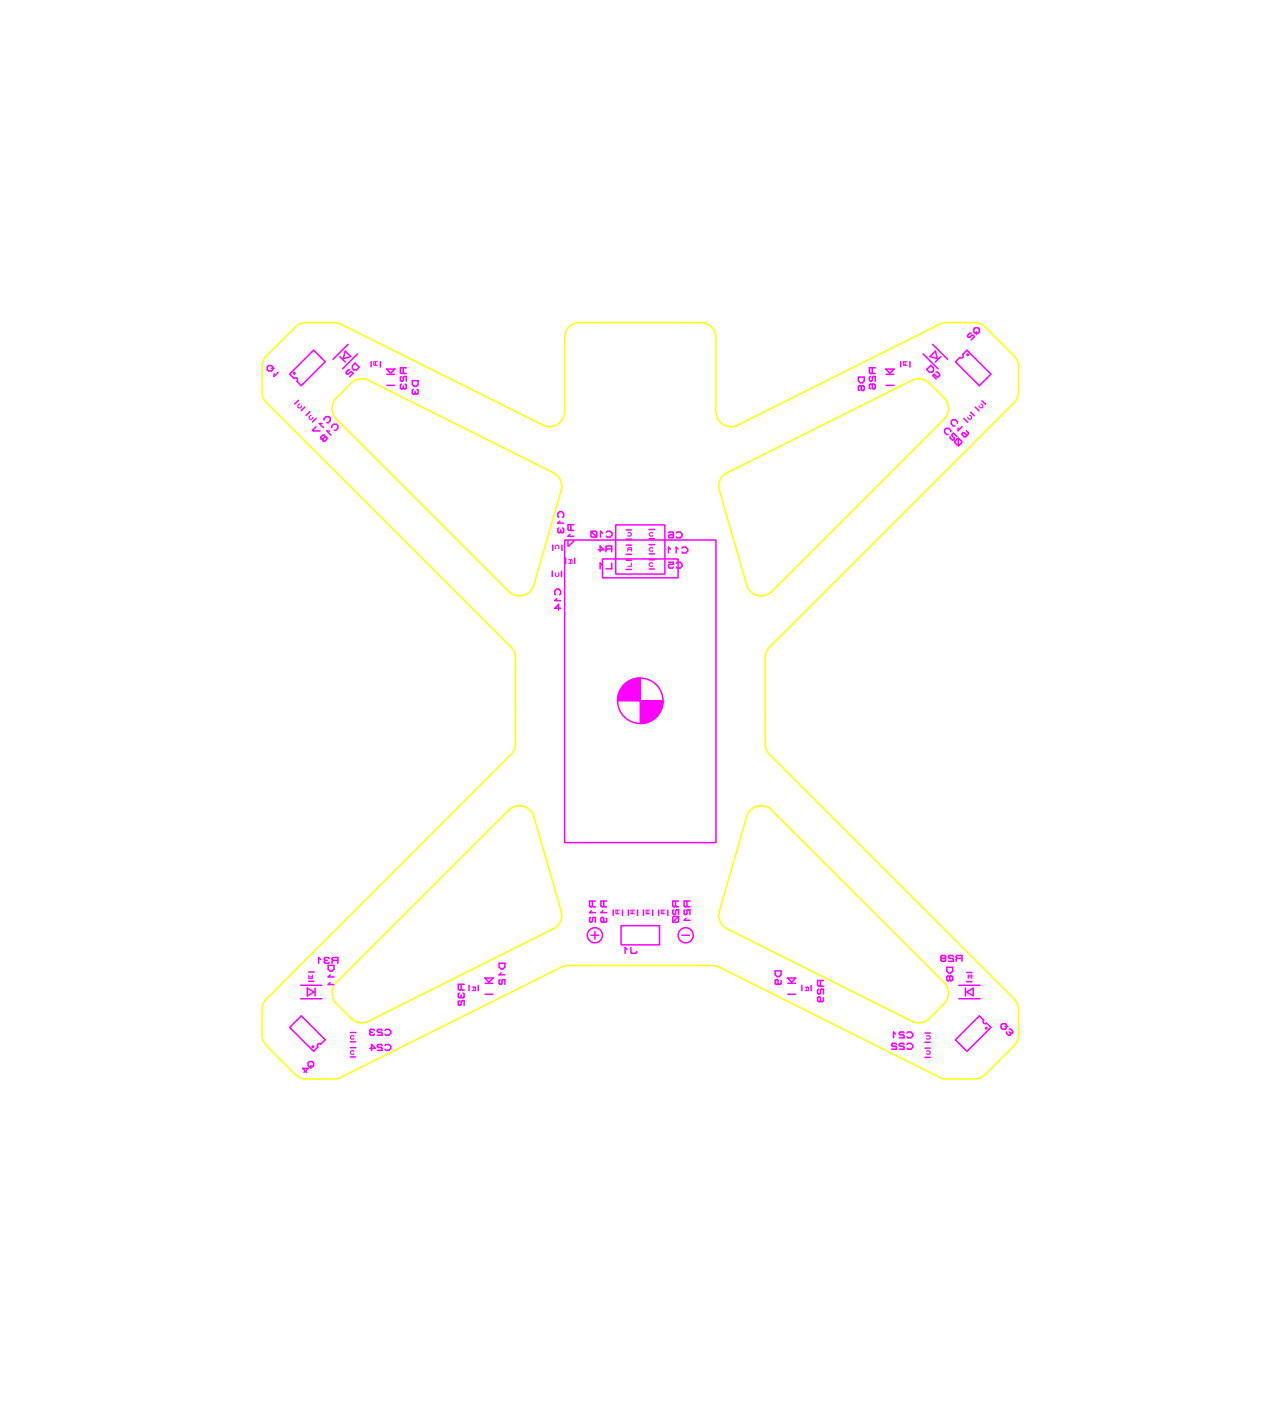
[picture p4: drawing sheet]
<svg xmlns="http://www.w3.org/2000/svg" width="169mm" height="185mm" viewBox="0 0 169 185" stroke-linecap="round" stroke-linejoin="round" font-family="sans-serif">
<path d="M44.5 52.6l1.9-2a2 2 0 0 1 2.3-.3l24.4 12.2a1.98 1.98 0 0 1 1.1 2.3l-3.6 12.5a2 2 0 0 1-3.4 .9l-22.7-22.8a1.99 1.99 0 0 1 0-2.8zM97.5 56.2l26.7-13.4 .9-.2h3.7a1.96 1.96 0 0 1 1.4 .6l3.8 3.8a1.96 1.96 0 0 1 .6 1.5v3.3a1.96 1.96 0 0 1-.6 1.4l-32.3 32.3a1.96 1.96 0 0 0-.6 1.5v11.3a1.96 1.96 0 0 0 .6 1.4l32.3 32.3a1.96 1.96 0 0 1 .6 1.5v3.3a1.96 1.96 0 0 1-.6 1.4l-3.8 3.8a1.96 1.96 0 0 1-1.4 .6h-3.7l-.9-.2-29.1-14.6-.9-.2h-19.1l-.6 .1-29.4 14.7-.9 .2h-3.7a1.96 1.96 0 0 1-1.5-.6l-3.8-3.8a1.96 1.96 0 0 1-.6-1.4v-3.3a1.96 1.96 0 0 1 .6-1.5l32.3-32.3a1.96 1.96 0 0 0 .6-1.4v-11.3a1.96 1.96 0 0 0-.6-1.5l-32.3-32.3a1.96 1.96 0 0 1-.6-1.4v-3.3a1.96 1.96 0 0 1 .6-1.5l3.8-3.8a1.96 1.96 0 0 1 1.5-.6h3.7l.9 .2 26.6 13.4a1.99 1.99 0 0 0 2.9-1.8v-9.8a1.98 1.98 0 0 1 2-2h16a1.98 1.98 0 0 1 2 2v9.8a1.99 1.99 0 0 0 2.9 1.8M95.4 63l.7-.5 24.4-12.2a2.01 2.01 0 0 1 2.3 .3l2 2a1.99 1.99 0 0 1 0 2.8l-22.8 22.8a2 2 0 0 1-3.3-.9l-3.6-12.6a2.03 2.03 0 0 1 .3-1.7zM99.2 107.1a2.01 2.01 0 0 1 2.8 0l22.8 22.8a1.99 1.99 0 0 1 0 2.8l-2 1.9a2 2 0 0 1-2.3 .4l-24.4-12.2a1.98 1.98 0 0 1-1-2.4l3.6-12.4 .2-.5zM44.5 129.9l22.7-22.8a2 2 0 0 1 3.4 .9l3.6 12.4a1.98 1.98 0 0 1-1.1 2.4l-24.4 12.2a2.01 2.01 0 0 1-2.3-.4l-1.9-1.9a1.99 1.99 0 0 1 0-2.8z" fill="none" stroke="#ff0" stroke-width=".2"/>
<g fill="none" stroke="#f0f" stroke-width=".2">
<path d="M35.5 48.3h.4l.1 .2v.4l-.1 .1h-.4l-.2-.1v-.4zM35.9 48.7h.3M36.8 49.2l-.6 .6v-.4M38.5 49.2l3-2.9 1.5 1.5-3.2 3.2-.6-.6a.27 .27 0 0 0 0-.4 .27 .27 0 0 0-.3 0l-.6-.5zM39.5 52.9l-.5 .5M40.3 53.8l-.5 .5M41 54.4l-.5 .5M41.8 56.4l-.5 .5 .1 .1h.9M41.8 55.3l-.5 .5M42.6 56h-.4l.5 .5M42.8 55.5v-.2l.3-.2h.4l.1 .2v.3l-.2 .3h-.2M42.9 57.8l-.1-.3h-.1l-.3 .3 .1 .3h.2"/>
<path d="M42.9 57.8h.2l.1 .3-.3 .2h-.1l-.1-.2M42.9 57.8l-.2 .3M43.6 57h-.4l.5 .5M43.8 56.5v-.2l.3-.2h.4l.1 .2v.3l-.2 .3h-.2M44.9 47.1l.7 .8M45.6 46.4l.8 .7-1 .3zM46 45.5l-2 2M46.2 48.9h-.2l-.2 .3 .1 .2h.1l.3-.2h.2l.2 .1-.5 .5M46.9 48l.6 .5-.4 .4h-.3l-.2-.2v-.3zM47.3 46.8l-2 2M49.1 47.8v.7M50.3 47.8v.7"/>
<path d="M51.1 48.8h1.1l-.6 .5zM51.1 50.9h1M51.1 49.5h1M53.1 49.8l-.2 .1v.4l.3 .1 .1-.1v-.4l.1-.1h.3v.6M53.1 50.8l-.2 .1v.4l.2 .1 .2-.1M53.3 49.3l.1 .1h.3M53.3 48.6v.7M53.3 51v.3M53.6 50.8l.1 .1v.4l-.1 .1-.3-.1M53.7 48.6h-.8v.7l.2 .1 .2-.1M54.5 50.3h.8v.5l-.3 .3h-.2l-.3-.3zM54.6 51.5l-.1 .1v.4l.1 .1 .3-.1"/>
<path d="M54.9 51.7v.3M55.1 51.5l.2 .1v.4l-.2 .1-.2-.1M113.5 49.8h.7v.6l-.2 .2h-.3l-.2-.2zM113.8 51v.5l.2 .1 .2-.1v-.4l-.1-.1h-.5l-.1 .1v.4l.1 .1M115.1 49.8l-.2 .1v.4l.3 .1 .1-.1v-.4l.1-.1h.3v.6M115.3 49.3l.1 .1h.3M115.3 50.8v.5l.1 .1 .3-.1v-.4l-.1-.1h-.5l-.2 .1v.4l.2 .1M115.3 48.6v.7M115.7 48.6h-.8v.7l.2 .1 .2-.1M117.1 48.8h1.1l-.6 .5zM117.1 50.9h1M117.1 49.5h1"/>
<path d="M119.1 47.8v.7M120.3 47.8v.7M122 46.8l2 2M122.5 48.8l.5-.5 .4 .4v.3l-.2 .2h-.3zM122.9 47.1l.7-.7 .3 1zM123.3 45.5l2 2M123.8 49.2h.1l.3 .3v.1l-.2 .2h-.2l-.3-.3-.2 .1 .5 .5M124.4 47.1l-.8 .8M125.6 57.7v.2l.3 .3 .2-.1v-.2l-.2-.3v-.2l.1-.1 .5 .4M125.7 57.1v-.2l-.3-.3h-.4l-.1 .2v.4l.2 .2h.2M126.2 58.3l.4-.3h.2l.3 .3v.2l-.3 .4h-.2l-.4-.4zM126.3 47.8l.6-.6a.27 .27 0 0 0 .3 0 .27 .27 0 0 0 0-.3l.6-.6 3.2 3.2-1.5 1.5z"/>
<path d="M126.6 55.9v-.1l-.3-.3h-.4l-.2 .2v.3l.3 .3h.2M126.7 57.9v1.1M127.2 56.4l-.6 .5v-.3M127.4 55.3l.5 .5M127.7 56.9l.3 .3v.2l-.4 .3h-.1l-.3-.2v-.2l.3-.1 .2 .3v.2M128.3 54.5l.5 .5M128.4 44h-.2l-.3 .3 .1 .3h.2l.3-.3h.1l.2 .2-.4 .4M128.9 43.3h.4l.1 .2v.4l-.1 .1h-.4l-.2-.1v-.4zM128.9 53.8l.5 .5M129.1 43.9v.3M129.8 53l.5 .5M73 75.5v.7"/>
<path d="M73.1 72.1v.6M73.5 78.6l-.2-.1v-.4l.3-.2h.2l.3 .2v.4l-.1 .1M73.6 79.1l-.3 .3h.8M73.9 68.4l-.2-.1v-.4l.3-.3h.2l.3 .3v.4l-.1 .1M73.9 69.8l-.2 .1v.4l.2 .1 .2-.1M74 68.9l-.3 .3h.8M74.1 70v.3M74.2 75.5v.7M74.3 72.1v.7M74.4 69.8l.1 .1v.4l-.1 .1-.3-.1M74.6 71.4h20v40h-20zM74.8 73.8v.7"/>
<path d="M75.1 71.5v.7h.1l.6-.7M75.3 70.6l-.2 .3h.7M75.5 70l.1 .1h.2M75.5 69.4v.6M75.8 69.4h-.7v.6l.1 .1 .3-.1M76 73.8v.7M78.1 70.2l.8 .8M78.2 70.2h.5l.2 .2v.5l-.2 .1h-.5l-.1-.1v-.5zM79.1 72.7h.7l-.5-.5v.7M79.6 74.7l-.3-.3v.8M79.6 73.9h10v2.5h-10zM79.6 70.5l-.2-.3v.8"/>
<path d="M80.1 70.4l.2-.2h.4l.2 .3v.2l-.2 .3h-.4l-.2-.1M80.2 72.6l-.1-.2 .1-.2h.7v.7M80.2 72.6l-.1 .1v.2M80.2 72.6h.7M80.9 74.4v.8h-.8M81.4 69.4h6.5v6.5h-6.5zM82.8 75.3h.7M82.8 71.3h.7M82.8 73.3h.7M82.8 74.1h.7M82.8 70.1h.7M82.8 72.1h.7"/>
<path d="M85.8 75.2h.7M85.8 74h.7M85.8 71.2h.7M85.8 70h.7M85.8 73.2h.7M85.8 72h.7M88.4 74.3h.6v.3h-.5l-.1 .1v.3l.1 .1h.4l.1-.1M88.4 70.5l.1-.2h.4l.1 .2v.5l-.1 .1h-.4l-.1-.1 .1-.3h.5M88.6 72.6l-.2-.3v.8M89.4 74.5l.1-.2h.4l.3 .3v.2l-.3 .3h-.4l-.1-.1M89.4 70.5l.1-.2h.4l.3 .3v.2l-.3 .3h-.4l-.1-.1M89.6 72.6l-.2-.3v.8"/>
<path d="M90.1 72.5l.2-.2h.4l.2 .3v.2l-.2 .3h-.4l-.2-.1M74.1 80.4h-.8l.5-.5v.8M78.3 119.8l.1 .1h.3M78.3 119.1v.7M78.7 119.1h-.8v.7l.2 .1 .2-.1M79.8 119.8l.1 .1h.3M79.8 119.1v.7M80.2 119.1h-.8v.7l.2 .1 .2-.1M89.3 119.8l.1 .1h.3M89.3 119.1v.7M89.7 119.1h-.8v.7l.2 .1 .2-.1M90.8 119.8l.1 .1h.3"/>
<path d="M90.8 119.1v.7M91.2 119.1h-.8v.7l.2 .1 .2-.1M38.8 135.3l1-1 3.2 3.2-.6 .5a.27 .27 0 0 0-.4 0 .27 .27 0 0 0 0 .4l-.5 .6-.3-.3-2.9-2.9zM39.7 130.2h2.8M39.7 132h2.8M40.6 130.6l.9 .5-.9 .5zM40.8 129.7h.7M40.8 128.5h.7M41.6 130.6v1M42.4 126.8l-.3-.2v.7M43 127h.3M43 127l-.1 .1 .1 .2h.4l.1-.1"/>
<path d="M43.4 127.6h.7v.5l-.2 .3h-.3l-.2-.3zM43.5 126.7l-.1-.1h-.4l-.1 .1 .1 .3M43.6 128.9l-.2 .2h.7M43.6 129.9l-.2 .3h.7M44 127l-.1-.2 .1-.2h.7v.7M44 127l-.1 .1v.2M44 127h.7M46.3 137.7h.7M46.3 136.5h.7M46.3 139.7h.7M46.3 138.5h.7M48.9 138.6h.7l-.5-.5v.7"/>
<path d="M49 136.5l-.1 .1 .1 .2h.4l.1-.1M49 136.5h.2M49.5 136.2l-.1-.1h-.4l-.1 .1 .1 .3M50.5 136.2l-.1-.1h-.4l-.1 .2 .1 .2h.4l.1 .1v.2h-.6M50.5 138.2l-.1-.1h-.4l-.1 .2 .1 .2h.4l.1 .1v.2h-.6M50.9 136.2l.1-.1h.4l.3 .2v.3l-.3 .2h-.4l-.1-.1M50.9 138.2l.1-.1h.4l.3 .2v.3l-.3 .2h-.4l-.1-.1M60.7 131.3l-.1 .1v.4l.1 .1 .3-.1M60.7 132.3l-.1 .1v.4l.2 .1 .2-.1v-.4l.1-.1h.2v.6M61 130.8l.1 .1h.2M61 130.1v.7M61 131.5v.3"/>
<path d="M61.2 131.3l.1 .1v.4l-.1 .1-.2-.1M61.3 130.1h-.7v.7l.1 .1 .3-.1M62 130.3v.7M63.2 130.3v.7M64.1 129.3h1.1l-.6 .5zM64.1 131.4h1M64.1 130h1M66 127.3h.7v.5l-.2 .3h-.3l-.2-.3zM66.1 129.5l-.1 .1v.4l.2 .1 .1-.1v-.4l.2-.1h.2v.6M66.2 128.6l-.2 .3h.7M78.1 121.3l-.2 .1v.4l.3 .1 .1-.1v-.4l.1-.1h.3v.6M78.1 123.6h1"/>
<path d="M78.2 120.4l-.3 .2h.8M78.6 123.1v1M79.7 120.4l-.3 .2h.8M80.2 121.4v.4l-.1 .1h-.5l-.2-.1v-.4l.2-.1 .2 .1v.4l-.1 .1M81.1 120.3v.7M82.1 122.4h5.1v2.5h-5.1zM82.3 120.3v.7M82.9 125.5l-.3-.2v.7M83.1 120.3v.7M83.4 125.3v.6l.1 .1h.5l.2-.2M84.3 120.3v.7M85.1 120.3v.7"/>
<path d="M86.3 120.3v.7M87.1 120.3v.7M88.3 120.3v.7M88.9 121.3l.2-.2h.5l.1 .2v.5l-.1 .1h-.5l-.2-.1zM89.1 120.3l-.2 .1v.4l.3 .1 .1-.1v-.4l.1-.1h.3v.6M89.7 121.1l-.8 .8M90.1 123.6h1M90.6 120.3l-.2 .1v.4l.3 .1 .1-.1v-.4l.1-.1h.3v.6M90.7 121.4l-.3 .3h.8M102.5 128.3h.7v.6l-.2 .2h-.3l-.2-.2zM103.2 129.6v.4l-.1 .1h-.5l-.1-.1v-.4l.1-.1 .2 .1v.4l-.1 .1M104.1 129.3h1.1l-.6 .5z"/>
<path d="M104.1 131.4h1M104.1 130h1M106 130.3v.7M107.2 130.3v.7M108.2 130.8l-.1 .1v.4l.2 .1 .2-.1v-.4l.1-.1h.2v.6M108.5 130.3l.1 .1h.2M108.5 129.6v.7M108.8 129.6h-.7v.7l.1 .1 .3-.1M108.8 131.9v.4l-.1 .1h-.5l-.1-.1v-.4l.1-.1 .3 .1v.4l-.2 .1M118.4 136.7l-.3-.3v.8M118.5 138.1l-.1-.2h-.4l-.1 .3 .1 .1h.4l.1 .1v.3h-.6M119.5 138.1l-.1-.2h-.4l-.1 .3 .1 .1h.4l.1 .1v.3h-.6"/>
<path d="M119.5 136.6l-.1-.2h-.4l-.1 .3 .1 .1h.4l.1 .1v.3h-.6M119.9 138.1l.1-.2h.4l.3 .3v.2l-.3 .3h-.4l-.1-.1M119.9 136.6l.1-.2h.4l.3 .3v.2l-.3 .3h-.4l-.1-.1M122.3 139.8h.7M122.3 137.8h.7M122.3 138.6h.7M122.3 136.6h.7M124.5 126.7l-.1-.1 .1-.3h.4l.1 .1-.1 .3M124.5 126.7h.4M124.5 126.7l-.1 .1 .1 .3h.4l.1-.2-.1-.2M125.2 127.9h.7v.5l-.2 .2h-.3l-.2-.2zM125.5 129.1l-.1-.1-.2 .1v.4l.1 .1 .2-.1"/>
<path d="M125.5 129.1l.2-.1 .2 .1v.4l-.1 .1-.3-.1M125.5 129.1v.4M126 126.4l-.1-.1h-.4l-.1 .3 .1 .1h.4l.1 .1v.3h-.6M126.5 126.7l-.1-.1 .1-.3h.7v.8M126.5 126.7l-.1 .1v.3M126.5 126.7h.7M126.5 137.2l3-2.9 .5 .6a.27 .27 0 0 0 0 .3 .27 .27 0 0 0 .4 0l.6 .6-3.2 3.2-1.5-1.5zM126.7 130.2h2.8M126.7 132h2.8M127.6 130.6v1M127.8 131.1l.8-.5v1zM127.8 129.8h.7"/>
<path d="M127.8 128.6h.7M132.5 135.3h.4l.1 .2v.4l-.1 .1h-.4l-.2-.1v-.4zM132.9 135.7h.3M133 136.4v.2l.3 .3h.2l.1-.3M133.4 136h.2l.3 .3v.2l-.3 .1M133.4 136.4l.2 .2M40.2 141.8l.5-.6h-.7l.5 .6M40.9 140.3h.4l.1 .2v.4l-.1 .1h-.4l-.2-.1v-.4zM41.1 140.9v.3"/>
<circle cx="38.9" cy="49.4" r=".1"/>
<circle cx="127.9" cy="46.9" r=".1"/>
<circle cx="84.6" cy="92.6" r="3"/>
<circle cx="41.4" cy="138.4" r=".1"/>
<circle cx="78.6" cy="123.6" r="1"/>
<circle cx="90.6" cy="123.6" r="1"/>
<circle cx="130.4" cy="135.9" r=".1"/>
</g>
<g fill="none" stroke="#f0f" stroke-width=".13">
<path d="M39.6 53.4l-.2 .2v.2l.3 .1 .2-.3M41.1 54.9l-.2 .2v.2l.3 .1 .2-.3M49.6 48.2l.3 .1M49.6 47.8v.4M49.9 47.8h-.5v.4l.1 .1 .1-.1M119.6 48.2l.3 .1M119.6 47.8v.4M119.9 47.8h-.5v.4l.1 .1 .1-.1M128.1 54.9l.3 .2-.1 .3h-.2l-.2-.3M129.6 53.4l.3 .2-.1 .3h-.2l-.2-.3M73.5 72.5l-.1-.3 .2-.1h.1l.2 .1-.1 .3M73.5 75.7l-.1 .3 .2 .2h.1l.2-.2-.1-.3"/>
<path d="M75.2 74l.2 .1M75.4 74.1l.1-.1 .1 .1v.4h-.4M75.4 74.1v.4M83 70.5l.3-.1 .2 .2v.1l-.2 .2-.3-.1M83.1 72.6h-.1l.1-.2h.4v.5M83.1 72.6l-.1 .3M83.1 72.6h.4M83.5 74.4v.5h-.5M86.3 74.5l-.3-.1-.2 .2v.1l.2 .2 .3-.1M86.3 70.5l-.3-.1-.2 .2v.1l.2 .2 .3-.1M86.3 72.5l-.3-.1-.2 .2v.1l.2 .2 .3-.1M40.8 129.1h.4"/>
<path d="M40.8 128.9v.5h.4l.1-.1-.1-.2M41.3 128.9l-.1 .2M46.8 139l-.3-.1-.2 .2v.1l.2 .2 .3-.1M46.8 137l-.3-.1-.2 .2v.1l.2 .2 .3-.1M62.4 130.5l.2 .1M62.6 130.6l.1-.1 .2 .1v.4h-.5M62.6 130.6v.4M81.6 120.7l.3 .1M81.6 120.3v.4M81.9 120.3h-.5v.4l.1 .1 .1-.1M83.6 120.7l.3 .1M83.6 120.3v.4"/>
<path d="M83.9 120.3h-.5v.4l.1 .1 .1-.1M85.6 120.7l.3 .1M85.6 120.3v.4M85.9 120.3h-.5v.4l.1 .1 .1-.1M87.6 120.7l.3 .1M87.6 120.3v.4M87.9 120.3h-.5v.4l.1 .1 .1-.1M106.4 130.5l.2 .1M106.6 130.6l.1-.1 .2 .1v.4h-.5M106.6 130.6v.4M122.5 139l.3-.1 .2 .2v.1l-.2 .2-.3-.1M122.5 137l.3-.1 .2 .2v.1l-.2 .2-.3-.1"/>
<path d="M128.1 129.1h-.1l.1-.2h.4v.5M128.1 129.1l-.1 .3M128.1 129.1h.4"/>
</g>
<path d="M82.7 90.3l.6-.4 .6-.2 .7-.1v3h3a2.96 2.96 0 0 1-3 3v-3h-3a2.98 2.98 0 0 1 1.1-2.3z" fill-rule="evenodd" fill="#f0f" stroke="#f0f" stroke-width=".2"/>
</svg>
